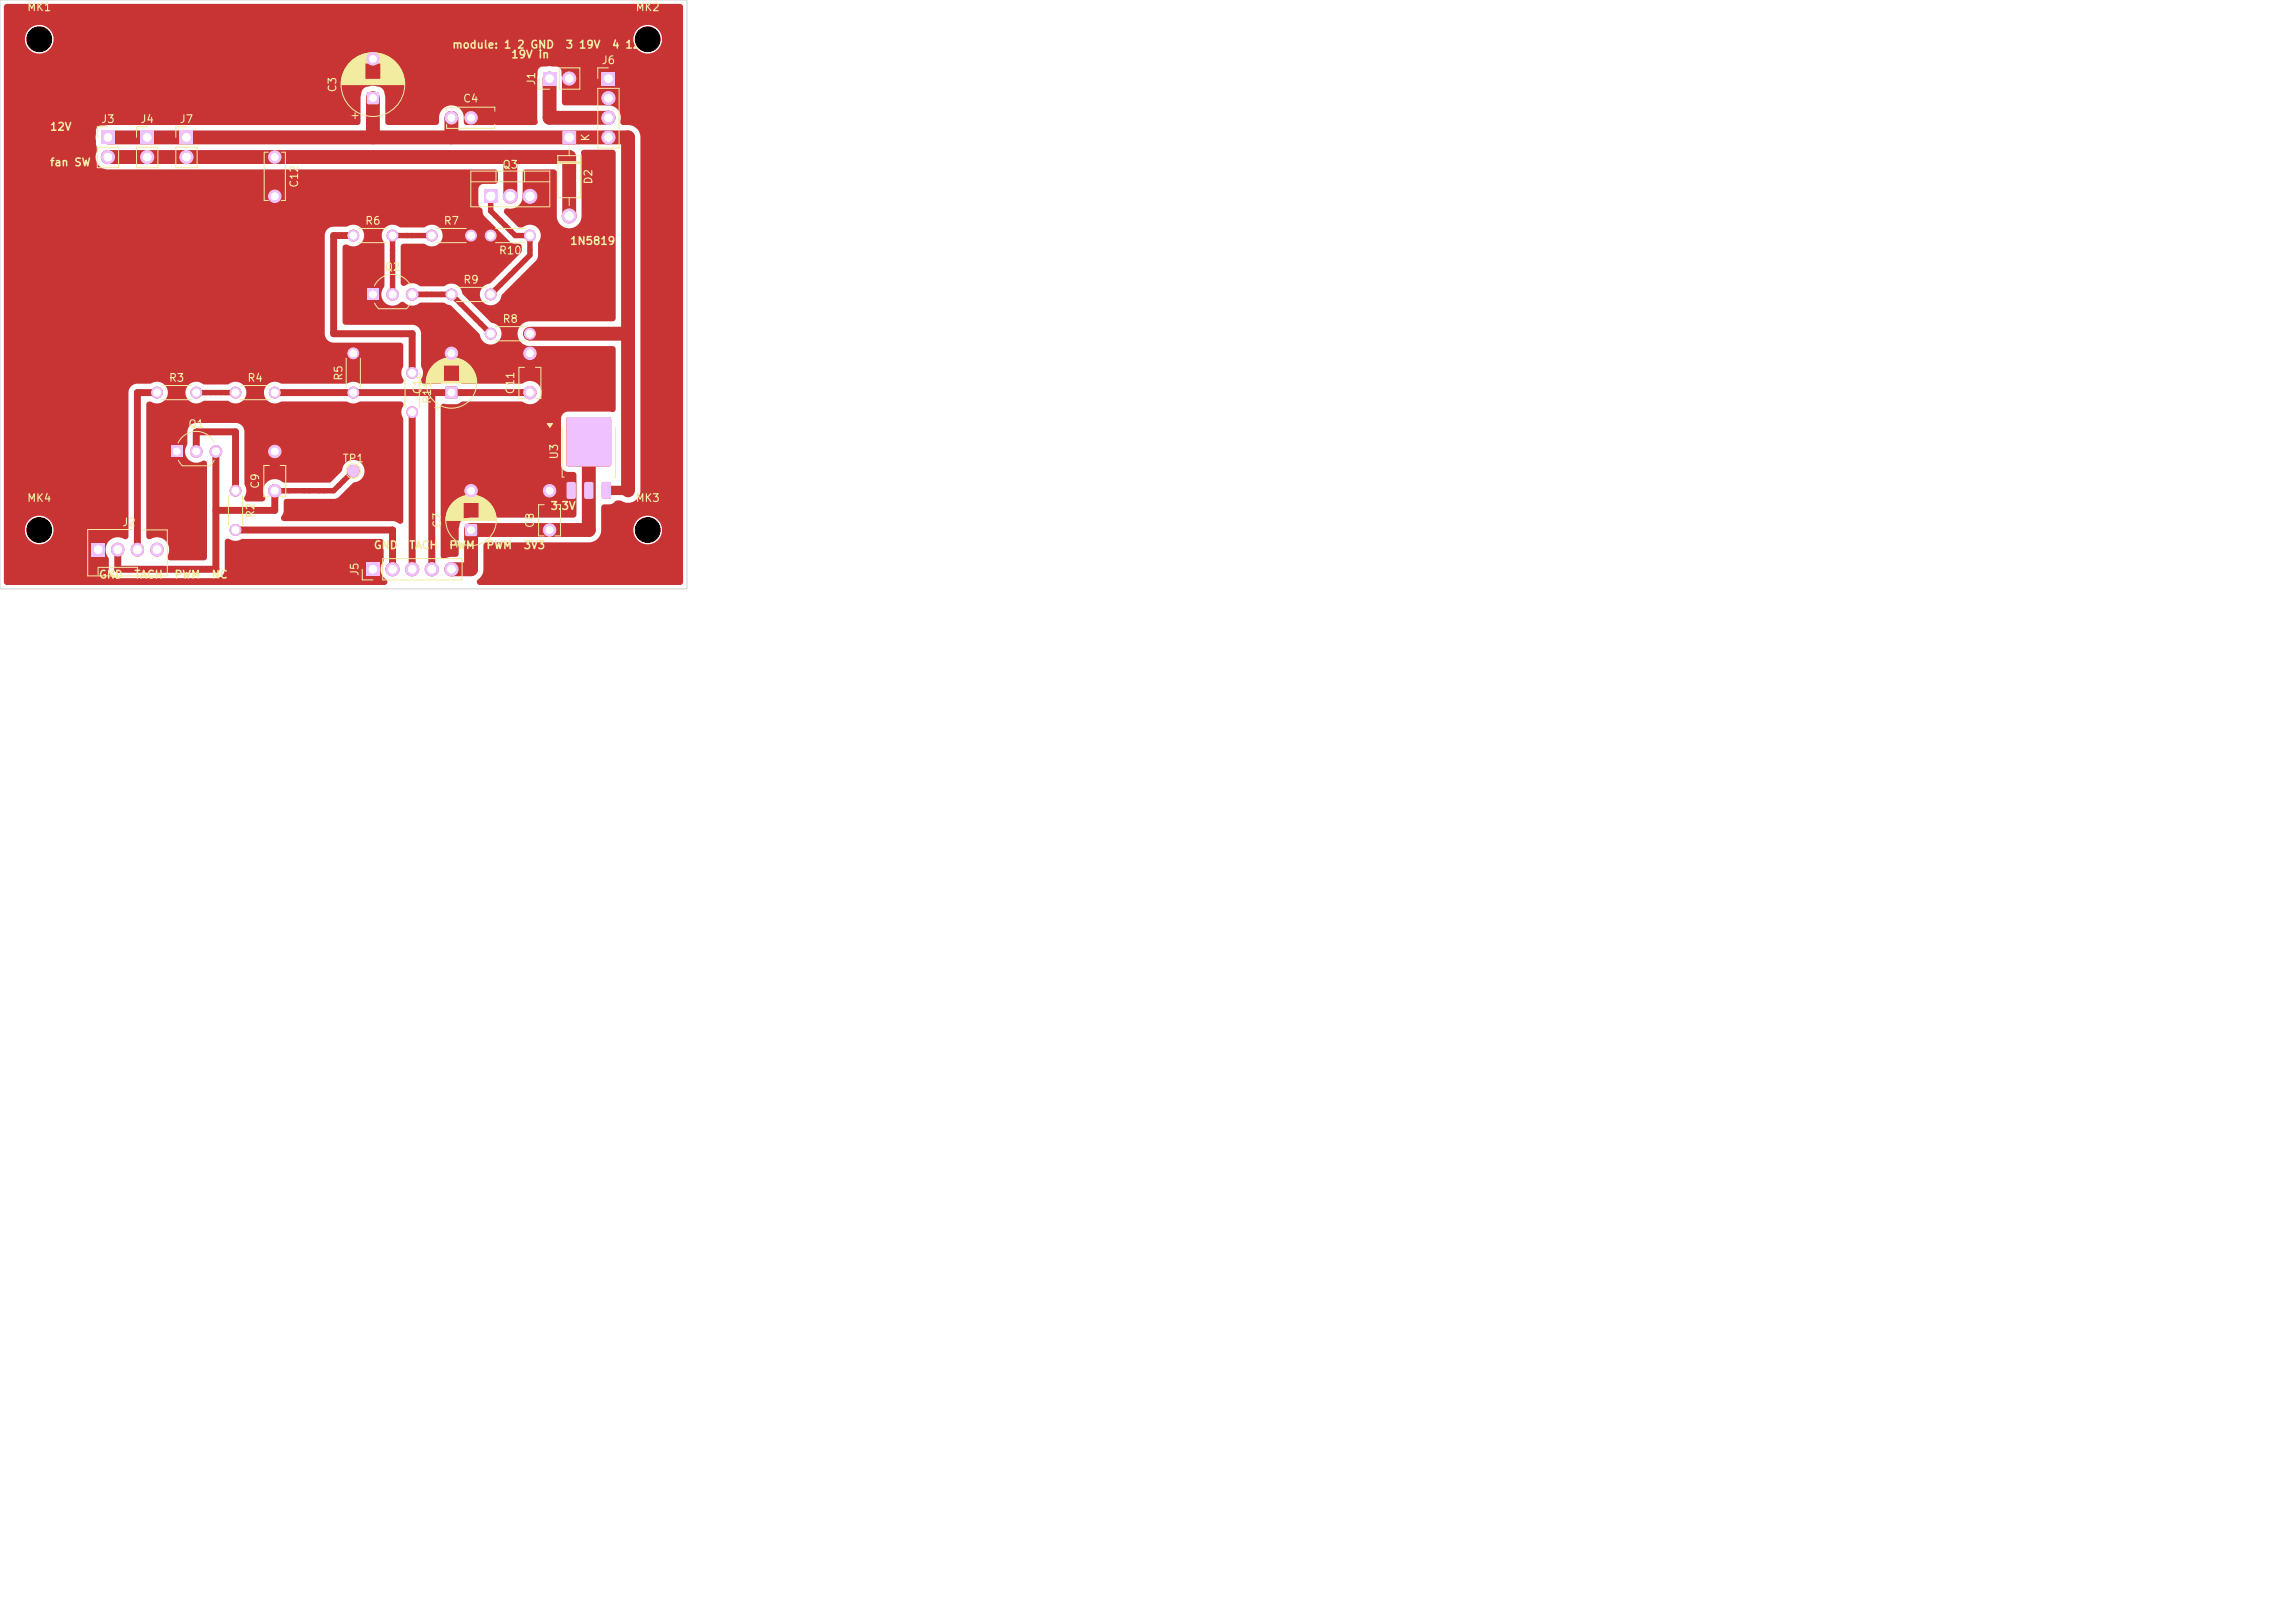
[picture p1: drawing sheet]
<svg xmlns="http://www.w3.org/2000/svg" width="297mm" height="210mm" viewBox="0 0 297 210" stroke-linecap="round" stroke-linejoin="round" font-family="sans-serif">
<defs><g id="words">
<g font-size="1" fill="#f2eda1">
<text x="3.4" y="1.7">MK1</text>
<text x="82.2" y="1.7">MK2</text>
<text x="58.5" y="6.5">module: 1 2 GND</text>
<text x="66.1" y="7.8">19V in</text>
<text x="69.5" y="11.1" transform="rotate(-90 69.5 11.1)">J1</text>
<text x="73.1" y="6.5">3 19V</text>
<text x="77.8" y="8.5">J6</text>
<text x="79.1" y="6.5">4 12V</text>
<text x="6.4" y="17.1">12V</text>
<text x="13" y="16.2">J3</text>
<text x="18.1" y="16.2">J4</text>
<text x="23.2" y="16.2">J7</text>
<text x="43.8" y="12" transform="rotate(-90 43.8 12)">C3</text>
<text x="59.8" y="13.5">C4</text>
<text x="6.4" y="21.7">fan SW</text>
<text x="64.9" y="22.1">Q3</text>
<text x="76.5" y="18.4" transform="rotate(-90 76.5 18.4)">K</text>
<text x="76.9" y="23.9" transform="rotate(-90 76.9 23.9)">D2</text>
<text x="38.8" y="24.4" transform="rotate(-90 38.8 24.4)">C12</text>
<text x="47.2" y="29.3">R6</text>
<text x="57.3" y="29.3">R7</text>
<text x="49.7" y="35.3">Q2</text>
<text x="64.5" y="33.2">R10</text>
<text x="73.7" y="31.9">1N5819</text>
<text x="59.9" y="36.9">R9</text>
<text x="65" y="42">R8</text>
<text x="21.8" y="49.6">R3</text>
<text x="31.9" y="49.6">R4</text>
<text x="44.6" y="49.3" transform="rotate(-90 44.6 49.3)">R5</text>
<text x="54.8" y="51.1" transform="rotate(-90 54.8 51.1)">C10</text>
<text x="56" y="52.3" transform="rotate(-90 56 52.3)">R11</text>
<text x="66.8" y="51.1" transform="rotate(-90 66.8 51.1)">C11</text>
<text x="24.3" y="55.6">Q1</text>
<text x="72.5" y="59.5" transform="rotate(-90 72.5 59.5)">U3</text>
<text x="3.4" y="65.2">MK4</text>
<text x="33.8" y="63.3" transform="rotate(-90 33.8 63.3)">C9</text>
<text x="44.3" y="60.1">TP1</text>
<text x="82.2" y="65.2">MK3</text>
<text x="15.7" y="68.3">J2</text>
<text x="33.2" y="67.1" transform="rotate(-90 33.2 67.1)">R2</text>
<text x="48.3" y="71.3">GND</text>
<text x="52.9" y="71.3">TACH</text>
<text x="57.3" y="68.4" transform="rotate(-90 57.3 68.4)">C7</text>
<text x="58.1" y="71.3">PWM</text>
<text x="62.9" y="71.3">PWM</text>
<text x="67.7" y="71.3">3V3</text>
<text x="69.3" y="68.4" transform="rotate(-90 69.3 68.4)">C8</text>
<text x="71.2" y="66.2">3.3V</text>
<text x="12.7" y="75.1">GND</text>
<text x="17.3" y="75.1">TACH</text>
<text x="22.5" y="75.1">PWM</text>
<text x="27.3" y="75.1">NC</text>
<text x="46.6" y="74.6" transform="rotate(-90 46.6 74.6)">J5</text>
</g>
</g></defs>
<g fill="#c83434" stroke="#c83434" stroke-width=".13">
<circle cx="68.6" cy="50.8" r=".8"/>
<circle cx="68.6" cy="45.7" r=".8"/>
<circle cx="45.7" cy="50.8" r=".7"/>
<circle cx="45.7" cy="45.7" r=".7"/>
<circle cx="45.7" cy="61" r=".75"/>
<circle cx="68.6" cy="43.2" r=".7"/>
<circle cx="63.5" cy="43.2" r=".7"/>
</g>
<path d="M18.2 16.9h1.7v1.7h-1.7z" fill="#c83434"/>
<g fill="#c83434" stroke="#c83434" stroke-width=".13">
<circle cx="19" cy="20.3" r=".85"/>
<circle cx="58.4" cy="15.2" r=".8"/>
<circle cx="61" cy="15.2" r=".8"/>
<circle cx="30.5" cy="50.8" r=".7"/>
<circle cx="35.6" cy="50.8" r=".7"/>
<circle cx="68.6" cy="30.5" r=".7"/>
<circle cx="63.5" cy="30.5" r=".7"/>
<circle cx="71.1" cy="68.6" r=".8"/>
<circle cx="71.1" cy="63.5" r=".8"/>
<circle cx="35.6" cy="20.3" r=".8"/>
<circle cx="35.6" cy="25.4" r=".8"/>
</g>
<path d="M57.7 50.1l.2-.1 1.2 .1 .1 .2-.1 1.2-.1 .1-1.3-.1-.1-.1z" fill="#c83434"/>
<circle cx="58.4" cy="45.7" r=".8" fill="#c83434" stroke="#c83434" stroke-width=".13"/>
<path d="M72.8 16.9h1.7v1.7h-1.7z" fill="#c83434"/>
<circle cx="73.7" cy="27.9" r=".9" fill="#c83434" stroke="#c83434" stroke-width=".13"/>
<path d="M47.5 37.4h1.5v1.5h-1.5z" fill="#c83434"/>
<g fill="#c83434" stroke="#c83434" stroke-width=".13">
<circle cx="50.8" cy="38.1" r=".75"/>
<circle cx="53.3" cy="38.1" r=".75"/>
</g>
<path d="M13.1 16.9h1.7v1.7h-1.7z" fill="#c83434"/>
<circle cx="14" cy="20.3" r=".85" fill="#c83434" stroke="#c83434" stroke-width=".13"/>
<path d="M47.5 12l.2-.1 1.3 .1 .1 .2-.1 1.2-.2 .1-1.3-.1v-.1z" fill="#c83434"/>
<circle cx="48.3" cy="7.6" r=".8" fill="#c83434" stroke="#c83434" stroke-width=".13"/>
<path d="M22.1 57.7h1.5v1.5h-1.5z" fill="#c83434"/>
<g fill="#c83434" stroke="#c83434" stroke-width=".13">
<circle cx="25.4" cy="58.4" r=".75"/>
<circle cx="27.9" cy="58.4" r=".75"/>
</g>
<path d="M60.2 67.9l.2-.1 1.3 .1 .1 .1-.1 1.3-.2 .1-1.3-.1v-.2z" fill="#c83434"/>
<circle cx="61" cy="63.5" r=".8" fill="#c83434" stroke="#c83434" stroke-width=".13"/>
<path d="M77.9 9.3h1.7v1.7h-1.7z" fill="#c83434"/>
<g fill="#c83434" stroke="#c83434" stroke-width=".13">
<circle cx="78.7" cy="12.7" r=".85"/>
<circle cx="78.7" cy="15.2" r=".85"/>
<circle cx="78.7" cy="17.8" r=".85"/>
<circle cx="58.4" cy="38.1" r=".7"/>
<circle cx="63.5" cy="38.1" r=".7"/>
</g>
<path d="M23.3 16.9h1.7v1.7h-1.7z" fill="#c83434"/>
<g fill="#c83434" stroke="#c83434" stroke-width=".13">
<circle cx="24.1" cy="20.3" r=".85"/>
<circle cx="53.3" cy="48.2" r=".7"/>
<circle cx="53.3" cy="53.3" r=".7"/>
</g>
<path d="M47.4 72.8h1.7v1.7h-1.7z" fill="#c83434"/>
<g fill="#c83434" stroke="#c83434" stroke-width=".13">
<circle cx="50.8" cy="73.7" r=".85"/>
<circle cx="53.3" cy="73.7" r=".85"/>
<circle cx="55.9" cy="73.7" r=".85"/>
<circle cx="58.4" cy="73.7" r=".85"/>
<circle cx="20.3" cy="50.8" r=".7"/>
<circle cx="25.4" cy="50.8" r=".7"/>
<circle cx="55.9" cy="30.5" r=".7"/>
<circle cx="61" cy="30.5" r=".7"/>
</g>
<path d="M70.3 9.3h1.7v1.7h-1.7z" fill="#c83434"/>
<g fill="#c83434" stroke="#c83434" stroke-width=".13">
<circle cx="73.7" cy="10.2" r=".85"/>
<circle cx="35.6" cy="63.5" r=".8"/>
<circle cx="35.6" cy="58.4" r=".8"/>
<circle cx="30.5" cy="63.5" r=".7"/>
<circle cx="30.5" cy="68.6" r=".7"/>
</g>
<g fill="#c83434">
<path d="M73.4 62.4h.9l.2 .1v1.8l-.1 .2-.8 .1-.3-.2v-1.8z"/>
<path d="M73.4 54h.1h5.4h.1l.1 .2v5.9l-.1 .2-.1 .1h-5.4l-.1-.1-.1-.2v-5.9z"/>
<path d="M75.7 62.4h.8l.3 .1v1.8l-.2 .2-.8 .1-.2-.2v-1.8z"/>
<path d="M78 62.4h.8l.3 .1v1.8l-.2 .2-.8 .1-.2-.2v-1.8z"/>
</g>
<g fill="#c83434" stroke="#c83434" stroke-width=".13">
<circle cx="45.7" cy="30.5" r=".7"/>
<circle cx="50.8" cy="30.5" r=".7"/>
</g>
<path d="M11.8 70.2h1.8v1.8h-1.8z" fill="#c83434"/>
<path d="M15.2 71.1v.1M17.8 71.1v.1M20.3 71.1v.1" fill="none" stroke="#c83434" stroke-width="1.7"/>
<path d="M62.6 24.5h1.8v1.8h-1.8z" fill="#c83434"/>
<g fill="#c83434" stroke="#c83434" stroke-width=".13">
<circle cx="66" cy="25.4" r=".9"/>
<circle cx="68.6" cy="25.4" r=".9"/>
</g>
<path d="M53.3 38.1h5.1l5.1 5.1M55.9 30.5h-5.1v7.6M63.5 25.4v1.9l3.2 3.2h1.9v2.5l-5.1 5.1M25.4 50.8h5.1M35.6 50.8h10.1M58.4 50.8h10.2M45.7 61l-2.5 2.5h-7.6" fill="none" stroke="#c83434" stroke-width=".7"/>
<path d="M45.7 30.5h-2.5v12.7h10.1v5.1M20.3 50.8h-2.5v20.3M25.4 58.4v-2.5h5.1v7.6M27.9 58.4v15.3h-12.7v-2.6M35.6 50.8h33M53.3 53.3v20.4M55.9 50.8v22.9M30.5 68.6h20.3v5.1M35.6 63.5v2.5h-7.7" fill="none" stroke="#c83434" stroke-width=".9"/>
<path d="M78.5 63.5h2.8" fill="none" stroke="#c83434" stroke-width="1.2"/>
<path d="M14 17.8h67.3v45.7M48.3 12.7v5.1M58.4 15.2v2.6M71.1 10.2v5h7.6M14 20.3h59.7v7.6M66 20.3v5.1M68.6 43.2h12.7M76.2 57.2v11.4h-15.2v5.1h-2.6" fill="none" stroke="#c83434" stroke-width="1.8"/>
<path d="M.7 .6l.2-.1h87.1l.3 .2 .1 .2v74.5l-.2 .2-.2 .1h-26a.42 .42 0 0 1-.3-.4 .42 .42 0 0 1 .3-.4l.3-.4 .2-.5 .1-3.4v-.3l.2-.1h13.5a1.6 1.6 0 0 0 1.5-1.7h4.2v.2a1.85 1.85 0 0 0 2.8 1.5 1.85 1.85 0 0 0 0-3.2 1.85 1.85 0 0 0-2.8 1.5h-4.2v-3l.3-.2h.9l.4-.2a.81 .81 0 0 1 1-.3 1.61 1.61 0 0 0 2.5-1.2l-.1-46.2a1.61 1.61 0 0 0-1.4-1.2h-.9l-.2-.2v-.2a1.63 1.63 0 0 0-1.4-2.2h-5.8h-.2l-.2-.4v-3.2l-.1-1-.2-.2-.3-.2h-2l-.4 .3-.1 .3-.1 6.2 .1 .4-.2 .3-.2 .1h-8.8l-.2-.1-.2-.2a1.8 1.8 0 0 0-1.5-2.3 1.69 1.69 0 0 0-1.7 2.2l-.1 .2-.3 .2h-6.3l-.2-.2v-.2v-3.2l-.1-.4a1.1 1.1 0 0 0-1.2-1.1l-.8 .1a1.08 1.08 0 0 0-1.1 1.1v3.5l-.1 .2-.2 .2h-33.3l-.4 .2-.3 .4v2a.76 .76 0 0 1 .1 .9 1.61 1.61 0 0 0 1.3 2.2h50.4l.2 .2v.2v1.3l-.4 .2h-1.5l-.3 .1-.2 .3-.1 2.2 .1 .3a.8 .8 0 0 1 .5 .9l.2 .4 3.3 3.3 .4 .2h.4a.61 .61 0 0 1 .7 .2v.2v.8l-4.1 4a1.42 1.42 0 0 0-1.3 1.4 1.42 1.42 0 0 0 1.4 1.4 1.42 1.42 0 0 0 1.4-1.3l4.5-4.5 .2-.6v-1.6a1.66 1.66 0 0 0 0-1.9 1.44 1.44 0 0 0-2-.2h-.6l-1.7-1.8a.4 .4 0 0 1-.1-.4 .4 .4 0 0 1 .5-.2 1.61 1.61 0 0 0 1.9-1.5v-3.2l.2-.3 .2-.1h3.7l.2 .1 .2 .3v6a1.61 1.61 0 0 0 1.7 1.2 1.61 1.61 0 0 0 1.5-1.4l-.1-8.4 .2-.2 .2-.1h3.8l.2 .1 .1 .3v21.5l-.2 .2-.2 .1h-10.8a1.61 1.61 0 0 0-1.5 1.6 1.61 1.61 0 0 0 1.5 1.6h10.8l.3 .1 .1 .3v7.7l-.1 .3-.3 .1h-5.8a.94 .94 0 0 0-.9 .9v6.1a.95 .95 0 0 0 .9 .8h.8l.2 .1 .1 .3v5.1l-.1 .2-.2 .2h-13.5l-.3 .1a1.08 1.08 0 0 0-1.1 1.1l-.1 3.6-.2 .2-1.3 .2a.44 .44 0 0 1-.5 .1 .44 .44 0 0 1-.3-.4v-19.4a.55 .55 0 0 1 .8-.2h1.3l.8-.3h7.7a1.52 1.52 0 0 0 2.1-.2 1.52 1.52 0 0 0 0-2 1.52 1.52 0 0 0-2.1-.2h-7.7l-.8-.3h-1.3l-.8 .3h-2.2a.48 .48 0 0 1-.4-.3 .48 .48 0 0 1 .2-.5 1.78 1.78 0 0 0-.1-1.5v-4.4a1.15 1.15 0 0 0-1.1-.9h-8.7l-.3-.1-.1-.3v-3.6h5a1.47 1.47 0 0 0 .9 1.4 1.47 1.47 0 0 0 1.7-.3h.2l.3 .1a1.49 1.49 0 0 0 2 0h3l.9 .3 3.7 3.7 .1 .2a1.41 1.41 0 0 0 1.5 1.2 1.41 1.41 0 0 0 1.3-1.5 1.41 1.41 0 0 0-1.3-1.3l-3.7-3.7a1.7 1.7 0 0 0-1.2-1.4 2.03 2.03 0 0 0-1.3 .3h-3a1.56 1.56 0 0 0-2 0l-.4-.1-.1-.3v-4.8l.1-.2 .2-.1 2.7 .1a1.42 1.42 0 0 0 2-.1 1.42 1.42 0 0 0 0-2 1.42 1.42 0 0 0-2-.1h-3a1.66 1.66 0 0 0-2 0 1.45 1.45 0 0 0-.2 2v5.5l-.4 1.1h-5v-6a.54 .54 0 0 1 1-.2 1.42 1.42 0 0 0 1.8-1.6 1.42 1.42 0 0 0-2.2-.9h-1.6a1.15 1.15 0 0 0-1.3 1.1v13a1.15 1.15 0 0 0 1.3 .9h8.6l.2 .2 .1 .2v2.8a1.65 1.65 0 0 0 0 1.8v.2l-.4 .1h-5.3a1.63 1.63 0 0 0-1.7 0h-8.4a1.42 1.42 0 0 0-2.2 1.3 1.42 1.42 0 0 0 2.2 1.1h8.6a1.63 1.63 0 0 0 1.6 0h5.4a.48 .48 0 0 1 0 .8 1.78 1.78 0 0 0 .2 1.5v13.1l-.2 .3-.3 .1-.8-.4h-14.3a.47 .47 0 0 1 0-.8l.1-.5v-1.3l.3-.2h6.3a1.29 1.29 0 0 0 .8-.6l1.5-1.5a1.96 1.96 0 0 0 1.5-1 1.47 1.47 0 0 0-1.1-2 1.47 1.47 0 0 0-1.8 1.4l-1.3 1.4-.3 .1h-5.9a1.53 1.53 0 0 0-2.1-.1 1.53 1.53 0 0 0-.3 2 .4 .4 0 0 1-.4 .6h-2a.49 .49 0 0 1-.1-.9 1.78 1.78 0 0 0-.2-1.4v-7a1.15 1.15 0 0 0-1-.9h-5.3a1.15 1.15 0 0 0-1.1 1.1v1.7a1.46 1.46 0 0 0 .1 1.9 1.46 1.46 0 0 0 1.9 .3l.2-.1 .2 .1 .2 .3v12.2l-.2 .2-.2 .1h-4.5a.45 .45 0 0 1-.1-.7 1.61 1.61 0 0 0-.5-1.9 1.61 1.61 0 0 0-1.9-.1l-.4-.1-.1-.3 .1-17.2a.6 .6 0 0 1 .9-.1 1.4 1.4 0 0 0 1.8-1.4h2.3v.2a1.42 1.42 0 0 0 2.3 1h3.2a1.42 1.42 0 0 0 2-.1 1.42 1.42 0 0 0 0-2 1.42 1.42 0 0 0-2-.1h-3h-.3a1.4 1.4 0 0 0-2.2 1h-2.3v-.2a1.48 1.48 0 0 0-2.3-.9h-1.7a1.15 1.15 0 0 0-1.1 1.1v18.7l-.1 .3-.3 .1a1.65 1.65 0 0 0-2.1 .3 1.65 1.65 0 0 0 0 2.1v1.6a1.15 1.15 0 0 0 1 1h13.1a1.15 1.15 0 0 0 .9-1v-3.8a.49 .49 0 0 1 .8-.1 1.78 1.78 0 0 0 1.5-.2h18l.2 .2v.2v2.5a1.63 1.63 0 0 0 .5 2.5v.2v.2l-.4 .2h-48.9l-.2-.2-.1-.2v-6.8h2.7v.2a1.85 1.85 0 0 0 2.8 1.5 1.85 1.85 0 0 0 0-3.2 1.85 1.85 0 0 0-2.8 1.5h-2.7v-63.5h2.7v.2a1.85 1.85 0 0 0 2 1.7 1.85 1.85 0 0 0 1.7-1.9h75.1v.2a1.85 1.85 0 0 0 2.8 1.5 1.85 1.85 0 0 0 0-3.2 1.85 1.85 0 0 0-2.8 1.5h-75.1v-.3a1.85 1.85 0 0 0-1.9-1.5 1.85 1.85 0 0 0-1.8 1.8h-2.7v-4.1z" fill="#c83434"/>
<g fill="none" stroke="#f2eda1" stroke-width=".13">
<path d="M12.6 19.1h2.7v2.6h-2.7zM14 16.4h-1.4v1.4M17.7 19.1h2.7v2.6h-2.7zM19 16.4h-1.3v1.4M22.8 19.1h2.7v2.6h-2.7zM24.1 16.4h-1.3v1.4M34.7 19.7h-.5v6.2h.5M36.4 19.7h.5v6.2h-.5M44.2 10.8h8.1M44.2 10.9h8.1M44.2 11h8.1M44.2 10.6h8.1"/>
<path d="M44.2 10.7h8.1M44.2 10.5h8.1M44.2 10.4h8.1M44.2 10.3h8.1M44.2 10.2h3M44.3 10.2h2.9M44.3 10.1h2.9M44.3 10h2.9M44.3 9.9h2.9M44.3 9.8h2.9M44.4 9.8h2.8M44.4 9.7h2.8"/>
<path d="M44.4 9.6h2.8M44.4 9.5h2.8M44.5 9.4h2.7M44.5 9.3h2.7M44.6 9.2h2.6M44.6 9.1h2.6M44.7 9h2.5M44.7 8.9h2.5M44.8 8.8h2.4M44.8 8.7h2.4M44.9 8.7h2.3M44.9 8.6h2.3"/>
<path d="M45 8.5h2.2M45 8.4h2.2M45.1 8.4h2.1M45.1 8.3h2.1M45.2 8.3h2M45.2 8.2h2M45.3 8.2h5.9M45.3 8.1h5.9M45.4 8h5.7M45.5 8h5.5M45.5 7.9h5.5M45.5 15h.8"/>
<path d="M45.6 7.9h5.4M45.6 7.8h5.3M45.7 7.8h5.2M45.7 7.8h5.1M45.8 7.7h5M45.8 7.7h4.9M45.9 7.6h4.8M45.9 7.6h4.7M45.9 14.6v.8M46 7.6h4.5M46 7.5h4.5M46.1 7.5h4.3"/>
<path d="M46.2 7.4h4.2M46.2 7.4h4.1M46.3 7.4h3.9M46.4 7.3h3.7M46.5 7.3h3.6M46.5 7.2h3.5M46.6 7.2h3.3M46.7 7.2h3.1M46.8 7.1h2.9M46.9 7.1h2.7M47 7h2.5M47.2 7h2.2"/>
<path d="M47.3 7h1.9M47.5 6.9h1.5M47.7 6.9h1.1M49.3 10.2h3M49.3 10.1h2.9M49.3 10h2.9M49.3 9.9h2.9M49.3 9.8h2.9M49.3 9.7h2.8M49.3 9.6h2.8M49.3 9.5h2.8M49.3 9.4h2.8"/>
<path d="M49.3 9.4h2.7M49.3 9.3h2.7M49.3 9.2h2.7M49.3 9.2h2.6M49.3 9.1h2.6M49.3 9h2.6M49.3 9h2.5M49.3 8.9h2.5M49.3 8.8h2.4M49.3 8.7h2.4M49.3 8.6h2.3M49.3 8.5h2.2"/>
<path d="M49.3 8.4h2.2M49.3 8.4h2.1M49.3 8.3h2.1M49.3 8.3h2M49.3 8.2h2M57.8 14.4v-.5h6.2v.5M57.8 16.1v.5h6.2v-.5M69.7 10.2v1.3h1.4M72.4 8.8h2.6v2.7h-2.6zM73.7 19.1v1M77.4 11.4h2.7v7.8h-2.7zM78.7 8.8h-1.3v1.4"/>
<path d="M48.4 37a2.6 2.6 0 0 1 2.4-1.5 2.6 2.6 0 0 1 2.4 1.5M48.5 39.2l.5 .7 3.6 .1 .5-.8M56.5 29.6h3.8M56.5 31.4h3.8M59 37.2h3.9M59 39h3.9M64.1 29.6h3.9M64.1 31.4h3.9M72.2 20.9h2.9M72.2 21h2.9M72.2 21.2h2.9M72.2 20.1h2.9v5.5h-2.9z"/>
<path d="M73.7 25.6v1M20.9 49.9h3.9M20.9 51.7h3.9M23 57.3a2.6 2.6 0 0 1 2.4-1.5 2.6 2.6 0 0 1 2.4 1.5M23.1 59.5l.5 .8h3.6l.5-.8M31.1 49.9h3.8M31.1 51.7h3.8M44.8 46.3v3.9M46.6 46.3v3.9M52.4 48.9v3.8M54.3 48.9v3.8M55.2 49.4h6.5"/>
<path d="M55.2 49.5h6.5M55.2 49.6h6.5M55.2 49.3h2.2M55.2 49.4h6.4M55.2 49.2h2.2M55.2 49.1h2.2M55.2 49h2.2M55.2 48.9h2.2M55.3 48.9h2.1M55.3 48.8h2.1M55.3 48.7h2.1M55.3 48.6h2.1"/>
<path d="M55.4 48.5h2M55.4 48.4h2M55.4 48.3h2M55.5 48.2h1.9M55.5 48.1h1.9M55.6 48h1.8M55.6 47.9h1.8M55.7 47.9h1.7M55.7 47.8h1.7M55.8 47.7h1.6M55.8 47.6h1.6M55.9 47.6h1.5"/>
<path d="M55.9 47.5h1.5M56 47.4h1.4M56.1 47.3h1.3M56.2 47.2h4.5M56.2 47.2h4.4M56.3 52.7h.6M56.3 47.1h4.3M56.3 47.1h4.2M56.4 47h4.1M56.4 47h4M56.5 47h3.9M56.5 46.9h3.8"/>
<path d="M56.6 52.4v.7M56.6 46.9h3.6M56.7 46.8h3.5M56.7 46.8h3.4M56.8 46.8h3.3M56.8 46.7h3.2M56.9 46.7h3M57 46.6h2.8M57.1 46.6h2.7M57.2 46.6h2.5M57.3 46.5h2.3M57.4 46.5h2.1"/>
<path d="M57.5 46.4h1.9M57.6 46.4h1.6M57.8 46.4h1.2M58 46.3h.8M59.5 49.3h2.1M59.5 49.2h2.1M59.5 49.1h2.1M59.5 49h2.1M59.5 48.9h2.1M59.5 48.8h2.1M59.5 48.8h2M59.5 48.7h2"/>
<path d="M59.5 48.6h2M59.5 48.5h2M59.5 48.4h2M59.5 48.4h1.9M59.5 48.3h1.9M59.5 48.2h1.9M59.5 48.2h1.8M59.5 48.1h1.8M59.5 48h1.8M59.5 48h1.7M59.5 47.9h1.7M59.5 47.8h1.7"/>
<path d="M59.5 47.8h1.6M59.5 47.7h1.6M59.5 47.6h1.5M59.5 47.5h1.4M59.5 47.4h1.4M59.5 47.4h1.3M59.5 47.3h1.3M59.5 47.3h1.2M64.1 42.3h3.9M64.1 44.1h3.9M67.9 47.5h-.7v4.1h.7M69.3 47.5h.7v4.1h-.7"/>
<path d="M70.8 54.8h.7l-.3 .5zM72.7 55.3v6.4h.3M79.6 55.3v6.4h-.2M29.6 64.1v3.9M31.4 64.1v3.9M34.9 60.2h-.8v4.1h.8M36.3 60.2h.7v4.1h-.7M46.9 73.7v1.3h1.4M49.5 72.3h10.3v2.7h-10.3zM57.7 67.2h6.5M57.7 67.3h6.5M57.7 67.1h2.2"/>
<path d="M57.7 67.1h6.5M57.7 66.9h2.2M57.7 67h2.2M57.8 66.9h2.1M57.8 66.8h2.1M57.8 66.7h2.1M57.8 66.6h2.1M57.8 66.5h2.1M57.9 66.4h2M57.9 66.3h2M57.9 66.2h2M58 66.1h1.9"/>
<path d="M58 66h1.9M58 65.9h1.9M58.1 65.9h1.8M58.1 65.8h1.8M58.1 65.7h1.8M58.2 65.7h1.7M58.2 65.6h1.7M58.3 65.5h1.6M58.4 65.4h1.5M58.4 65.3h1.5M58.5 65.3h1.4M58.5 65.2h1.4"/>
<path d="M58.6 65.1h1.3M58.7 65.1h1.2M58.7 65h4.5M58.8 64.9h4.3M58.8 70.5h.6M58.9 64.9h4.1M58.9 64.8h4.1M59 64.8h4M59 64.7h3.9M59.1 64.7h3.7M59.1 70.2v.6M59.2 64.6h3.5"/>
<path d="M59.3 64.5h3.3M59.4 64.5h3.1M59.5 64.4h2.9M59.6 64.4h2.7M59.7 64.3h2.5M59.8 64.3h2.3M59.9 64.3h2.1M60 64.2h1.9M60.2 64.2h1.6M60.3 64.1h1.3M60.6 64.1h.8M62 65.3h1.5"/>
<path d="M62 67.1h2.2M62 66.9h2.2M62 67h2.2M62 66.8h2.2M62 66.8h2.1M62 66.7h2.1M62 66.6h2.1M62 66.5h2.1M62 66.4h2.1M62 66.4h2M62 66.3h2M62 66.2h2"/>
<path d="M62 66.1h2M62 66.1h1.9M62 66h1.9M62 65.9h1.9M62 65.9h1.8M62 65.8h1.8M62 65.7h1.8M62 65.7h1.7M62 65.6h1.7M62 65.5h1.6M62 65.4h1.6M62 65.4h1.5"/>
<path d="M62 65.3h1.4M62 65.2h1.4M62 65.1h1.3M70.4 65.3h-.7v4.1h.7M71.8 65.3h.7v4.1h-.7"/>
<circle cx="48.3" cy="11" r="4.1"/>
<circle cx="58.4" cy="49.5" r="3.3"/>
<circle cx="45.7" cy="61" r=".95"/>
<circle cx="61" cy="67.3" r="3.3"/>
</g>
<path d="M70.8 54.8h.7l-.3 .5z" fill="#f2eda1"/>
<path d="M46.3 29.6h3.9M46.3 31.4h3.9M60.9 22.1h10.2v4.7h-10.2zM60.9 23.5h10.2M64.2 22.1v1.4M67.9 22.1v1.4M12.7 74.4v-1h5.1v1M17.1 68.5h-5.8v6h10.3v-5.9h-3.2" fill="none" stroke="#f2eda1" stroke-width=".13"/>
<g fill="#efc1ff" stroke="#efc1ff" stroke-width=".13">
<circle cx="68.6" cy="50.8" r=".8"/>
<circle cx="68.6" cy="45.7" r=".8"/>
<circle cx="83.8" cy="5.1" r="1.6"/>
<circle cx="45.7" cy="50.8" r=".7"/>
<circle cx="45.7" cy="45.7" r=".7"/>
<circle cx="45.7" cy="61" r=".75"/>
<circle cx="68.6" cy="43.2" r=".7"/>
<circle cx="63.5" cy="43.2" r=".7"/>
</g>
<path d="M18.2 16.9h1.7v1.7h-1.7z" fill="#efc1ff"/>
<g fill="#efc1ff" stroke="#efc1ff" stroke-width=".13">
<circle cx="19" cy="20.3" r=".85"/>
<circle cx="58.4" cy="15.2" r=".8"/>
<circle cx="61" cy="15.2" r=".8"/>
<circle cx="30.5" cy="50.8" r=".7"/>
<circle cx="35.6" cy="50.8" r=".7"/>
<circle cx="5.1" cy="68.6" r="1.6"/>
<circle cx="68.6" cy="30.5" r=".7"/>
<circle cx="63.5" cy="30.5" r=".7"/>
<circle cx="71.1" cy="68.6" r=".8"/>
<circle cx="71.1" cy="63.5" r=".8"/>
<circle cx="35.6" cy="20.3" r=".8"/>
<circle cx="35.6" cy="25.4" r=".8"/>
</g>
<path d="M57.7 50.1l.2-.1 1.2 .1 .1 .2-.1 1.2-.1 .1-1.3-.1-.1-.1z" fill="#efc1ff"/>
<circle cx="58.4" cy="45.7" r=".8" fill="#efc1ff" stroke="#efc1ff" stroke-width=".13"/>
<path d="M72.8 16.9h1.7v1.7h-1.7z" fill="#efc1ff"/>
<circle cx="73.7" cy="27.9" r=".9" fill="#efc1ff" stroke="#efc1ff" stroke-width=".13"/>
<path d="M47.5 37.4h1.5v1.5h-1.5z" fill="#efc1ff"/>
<g fill="#efc1ff" stroke="#efc1ff" stroke-width=".13">
<circle cx="50.8" cy="38.1" r=".75"/>
<circle cx="53.3" cy="38.1" r=".75"/>
</g>
<path d="M13.1 16.9h1.7v1.7h-1.7z" fill="#efc1ff"/>
<circle cx="14" cy="20.3" r=".85" fill="#efc1ff" stroke="#efc1ff" stroke-width=".13"/>
<path d="M47.5 12l.2-.1 1.3 .1 .1 .2-.1 1.2-.2 .1-1.3-.1v-.1z" fill="#efc1ff"/>
<circle cx="48.3" cy="7.6" r=".8" fill="#efc1ff" stroke="#efc1ff" stroke-width=".13"/>
<path d="M22.1 57.7h1.5v1.5h-1.5z" fill="#efc1ff"/>
<g fill="#efc1ff" stroke="#efc1ff" stroke-width=".13">
<circle cx="25.4" cy="58.4" r=".75"/>
<circle cx="27.9" cy="58.4" r=".75"/>
</g>
<path d="M60.2 67.9l.2-.1 1.3 .1 .1 .1-.1 1.3-.2 .1-1.3-.1v-.2z" fill="#efc1ff"/>
<g fill="#efc1ff" stroke="#efc1ff" stroke-width=".13">
<circle cx="61" cy="63.5" r=".8"/>
<circle cx="83.8" cy="68.6" r="1.6"/>
</g>
<path d="M77.9 9.3h1.7v1.7h-1.7z" fill="#efc1ff"/>
<g fill="#efc1ff" stroke="#efc1ff" stroke-width=".13">
<circle cx="78.7" cy="12.7" r=".85"/>
<circle cx="78.7" cy="15.2" r=".85"/>
<circle cx="78.7" cy="17.8" r=".85"/>
<circle cx="58.4" cy="38.1" r=".7"/>
<circle cx="63.5" cy="38.1" r=".7"/>
</g>
<path d="M23.3 16.9h1.7v1.7h-1.7z" fill="#efc1ff"/>
<g fill="#efc1ff" stroke="#efc1ff" stroke-width=".13">
<circle cx="24.1" cy="20.3" r=".85"/>
<circle cx="53.3" cy="48.2" r=".7"/>
<circle cx="53.3" cy="53.3" r=".7"/>
</g>
<path d="M47.4 72.8h1.7v1.7h-1.7z" fill="#efc1ff"/>
<g fill="#efc1ff" stroke="#efc1ff" stroke-width=".13">
<circle cx="50.8" cy="73.7" r=".85"/>
<circle cx="53.3" cy="73.7" r=".85"/>
<circle cx="55.9" cy="73.7" r=".85"/>
<circle cx="58.4" cy="73.7" r=".85"/>
<circle cx="20.3" cy="50.8" r=".7"/>
<circle cx="25.4" cy="50.8" r=".7"/>
<circle cx="55.9" cy="30.5" r=".7"/>
<circle cx="61" cy="30.5" r=".7"/>
</g>
<path d="M70.3 9.3h1.7v1.7h-1.7z" fill="#efc1ff"/>
<g fill="#efc1ff" stroke="#efc1ff" stroke-width=".13">
<circle cx="73.7" cy="10.2" r=".85"/>
<circle cx="35.6" cy="63.5" r=".8"/>
<circle cx="35.6" cy="58.4" r=".8"/>
<circle cx="30.5" cy="63.5" r=".7"/>
<circle cx="30.5" cy="68.6" r=".7"/>
</g>
<g fill="#efc1ff">
<path d="M73.4 62.4h.9l.2 .1v1.8l-.1 .2-.8 .1-.3-.2v-1.8z"/>
<path d="M73.4 54h.1h5.4h.1l.1 .2v5.9l-.1 .2-.1 .1h-5.4l-.1-.1-.1-.2v-5.9z"/>
<path d="M75.7 62.4h.8l.3 .1v1.8l-.2 .2-.8 .1-.2-.2v-1.8z"/>
<path d="M78 62.4h.8l.3 .1v1.8l-.2 .2-.8 .1-.2-.2v-1.8z"/>
</g>
<g fill="#efc1ff" stroke="#efc1ff" stroke-width=".13">
<circle cx="45.7" cy="30.5" r=".7"/>
<circle cx="50.8" cy="30.5" r=".7"/>
</g>
<path d="M11.8 70.2h1.8v1.8h-1.8z" fill="#efc1ff"/>
<path d="M15.2 71.1v.1M17.8 71.1v.1M20.3 71.1v.1" fill="none" stroke="#efc1ff" stroke-width="1.7"/>
<path d="M62.6 24.5h1.8v1.8h-1.8z" fill="#efc1ff"/>
<g fill="#efc1ff" stroke="#efc1ff" stroke-width=".13">
<circle cx="66" cy="25.4" r=".9"/>
<circle cx="68.6" cy="25.4" r=".9"/>
<circle cx="5.1" cy="5.1" r="1.6"/>
</g>
<path d="M0 0h88.9v76.2h-88.9z" fill="none" stroke="#d0d2cd" stroke-width=".13"/>
<g fill="#fff" stroke="#fff" stroke-width=".13">
<circle cx="68.6" cy="50.8" r=".45"/>
<circle cx="68.6" cy="45.7" r=".45"/>
<circle cx="45.7" cy="50.8" r=".45"/>
<circle cx="45.7" cy="45.7" r=".45"/>
<circle cx="68.6" cy="43.2" r=".45"/>
<circle cx="63.5" cy="43.2" r=".45"/>
<circle cx="19.1" cy="17.8" r=".5"/>
<circle cx="19.1" cy="20.3" r=".5"/>
<circle cx="58.4" cy="15.2" r=".45"/>
<circle cx="61" cy="15.2" r=".45"/>
<circle cx="30.5" cy="50.8" r=".45"/>
<circle cx="35.6" cy="50.8" r=".45"/>
<circle cx="68.6" cy="30.5" r=".45"/>
<circle cx="63.5" cy="30.5" r=".45"/>
<circle cx="71.1" cy="68.6" r=".45"/>
<circle cx="71.1" cy="63.5" r=".45"/>
<circle cx="35.6" cy="20.3" r=".45"/>
<circle cx="35.6" cy="25.4" r=".45"/>
<circle cx="58.4" cy="50.8" r=".45"/>
<circle cx="58.4" cy="45.7" r=".45"/>
<circle cx="73.7" cy="17.8" r=".55"/>
<circle cx="73.7" cy="27.9" r=".55"/>
<circle cx="48.3" cy="38.1" r=".45"/>
<circle cx="50.8" cy="38.1" r=".45"/>
<circle cx="53.3" cy="38.1" r=".45"/>
<circle cx="14" cy="17.8" r=".5"/>
<circle cx="14" cy="20.3" r=".5"/>
<circle cx="48.3" cy="12.7" r=".45"/>
<circle cx="48.3" cy="7.6" r=".45"/>
<circle cx="22.9" cy="58.4" r=".45"/>
<circle cx="25.4" cy="58.4" r=".45"/>
<circle cx="27.9" cy="58.4" r=".45"/>
<circle cx="61" cy="68.6" r=".45"/>
<circle cx="61" cy="63.5" r=".45"/>
<circle cx="78.7" cy="10.2" r=".5"/>
<circle cx="78.7" cy="12.7" r=".5"/>
<circle cx="78.7" cy="15.2" r=".5"/>
<circle cx="78.7" cy="17.8" r=".5"/>
<circle cx="58.4" cy="38.1" r=".45"/>
<circle cx="63.5" cy="38.1" r=".45"/>
<circle cx="24.1" cy="17.8" r=".5"/>
<circle cx="24.1" cy="20.3" r=".5"/>
<circle cx="53.3" cy="48.2" r=".45"/>
<circle cx="53.3" cy="53.3" r=".45"/>
<circle cx="48.3" cy="73.7" r=".5"/>
<circle cx="50.8" cy="73.7" r=".5"/>
<circle cx="53.3" cy="73.7" r=".5"/>
<circle cx="55.9" cy="73.7" r=".5"/>
<circle cx="58.4" cy="73.7" r=".5"/>
<circle cx="20.3" cy="50.8" r=".45"/>
<circle cx="25.4" cy="50.8" r=".45"/>
<circle cx="55.9" cy="30.5" r=".45"/>
<circle cx="61" cy="30.5" r=".45"/>
<circle cx="71.1" cy="10.2" r=".5"/>
<circle cx="73.7" cy="10.2" r=".5"/>
<circle cx="35.6" cy="63.5" r=".45"/>
<circle cx="35.6" cy="58.4" r=".45"/>
<circle cx="30.5" cy="63.5" r=".45"/>
<circle cx="30.5" cy="68.6" r=".45"/>
<circle cx="45.7" cy="30.5" r=".45"/>
<circle cx="50.8" cy="30.5" r=".45"/>
<circle cx="12.7" cy="71.1" r=".51"/>
<circle cx="15.2" cy="71.1" r=".51"/>
<circle cx="17.8" cy="71.1" r=".51"/>
<circle cx="20.3" cy="71.1" r=".51"/>
<circle cx="63.5" cy="25.4" r=".55"/>
<circle cx="66" cy="25.4" r=".55"/>
<circle cx="68.6" cy="25.4" r=".55"/>
</g>
<g fill="#000" stroke="#000" stroke-width=".13">
<circle cx="5.1" cy="5.1" r="1.6"/>
<circle cx="83.8" cy="5.1" r="1.6"/>
<circle cx="5.1" cy="68.6" r="1.6"/>
<circle cx="83.8" cy="68.6" r="1.6"/>
</g>
<use href="#words"/>
</svg>
